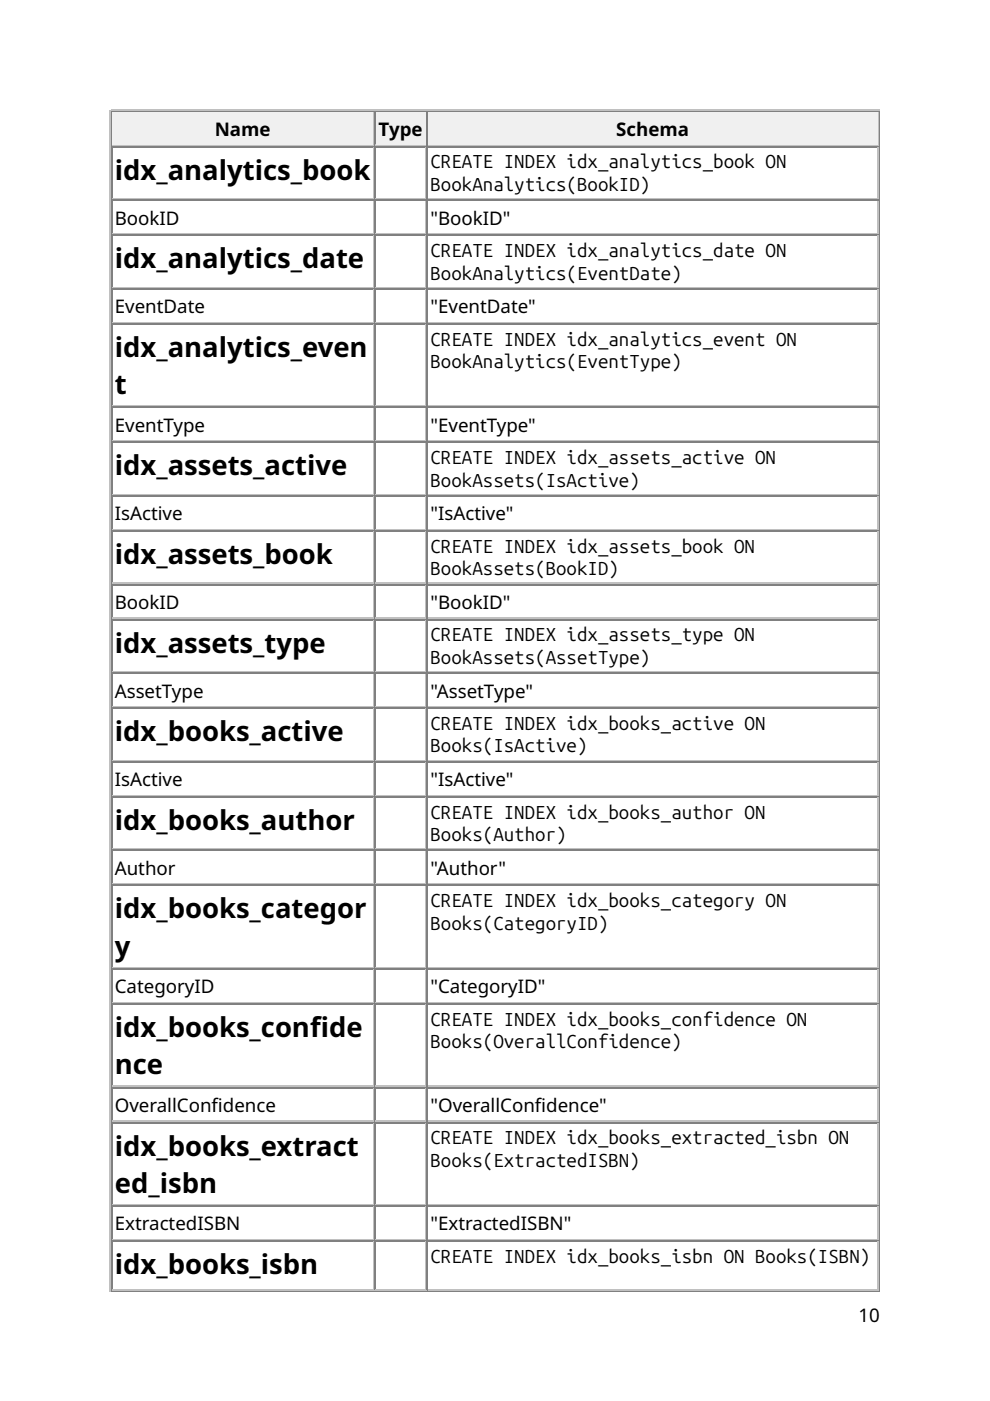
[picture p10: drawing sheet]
<svg xmlns="http://www.w3.org/2000/svg" width="210mm" height="297mm" viewBox="0 0 210 297" stroke-linecap="round" stroke-linejoin="round" font-family="sans-serif">
<defs><g id="words">
<g font-size="5.8">
<text x="24.3" y="38.1">idx_analytics_book</text>
<text x="24.3" y="56.9">idx_analytics_date</text>
<text x="24.3" y="75.7">idx_analytics_even</text>
<text x="24.3" y="83.6">t</text>
<text x="24.3" y="100.8">idx_assets_active</text>
<text x="24.3" y="119.6">idx_assets_book</text>
<text x="24.3" y="138.4">idx_assets_type</text>
<text x="24.3" y="157.2">idx_books_active</text>
<text x="24.3" y="175.9">idx_books_author</text>
<text x="24.3" y="194.7">idx_books_categor</text>
<text x="24.3" y="202.7">y</text>
<text x="24.3" y="219.9">idx_books_confde</text>
<text x="65.7" y="219.9">i</text>
<text x="24.3" y="227.8">nce</text>
<text x="24.3" y="245">idx_books_extract</text>
<text x="24.3" y="252.9">ed_isbn</text>
<text x="24.3" y="270.1">idx_books_isbn</text>
</g>
<g font-size="4">
<text x="45.5" y="28.8">Name</text>
<text x="80.3" y="28.8">Type</text>
<text x="130.6" y="28.8">Schema</text>
<text x="91.3" y="35.7">CREATE INDEX idx_analytics_book ON</text>
<text x="91.3" y="40.5">BookAnalytics(BookID)</text>
<text x="24.3" y="47.6">BookID</text>
<text x="91.3" y="47.6">&quot;BookID&quot;</text>
<text x="91.3" y="54.5">CREATE INDEX idx_analytics_date ON</text>
<text x="91.3" y="59.3">BookAnalytics(EventDate)</text>
<text x="24.3" y="66.4">EventDate</text>
<text x="91.3" y="66.4">&quot;EventDate&quot;</text>
<text x="91.3" y="73.3">CREATE INDEX idx_analytics_event ON</text>
<text x="91.3" y="78.1">BookAnalytics(EventType)</text>
<text x="24.3" y="91.5">EventType</text>
<text x="91.3" y="91.5">&quot;EventType&quot;</text>
<text x="91.3" y="98.4">CREATE INDEX idx_assets_active ON</text>
<text x="91.3" y="103.2">BookAssets(IsActive)</text>
<text x="24.3" y="110.3">IsActive</text>
<text x="91.3" y="110.3">&quot;IsActive&quot;</text>
<text x="91.3" y="117.2">CREATE INDEX idx_assets_book ON</text>
<text x="91.3" y="122">BookAssets(BookID)</text>
<text x="24.3" y="129.1">BookID</text>
<text x="91.3" y="129.1">&quot;BookID&quot;</text>
<text x="91.3" y="136">CREATE INDEX idx_assets_type ON</text>
<text x="91.3" y="140.8">BookAssets(AssetType)</text>
<text x="24.3" y="147.9">AssetType</text>
<text x="91.3" y="147.9">&quot;AssetType&quot;</text>
<text x="91.3" y="154.8">CREATE INDEX idx_books_active ON</text>
<text x="91.3" y="159.5">Books(IsActive)</text>
<text x="24.3" y="166.7">IsActive</text>
<text x="91.3" y="166.7">&quot;IsActive&quot;</text>
<text x="91.3" y="173.6">CREATE INDEX idx_books_author ON</text>
<text x="91.3" y="178.3">Books(Author)</text>
<text x="24.3" y="185.5">Author</text>
<text x="91.3" y="185.5">&quot;Author&quot;</text>
<text x="91.3" y="192.4">CREATE INDEX idx_books_category ON</text>
<text x="91.3" y="197.1">Books(CategoryID)</text>
<text x="24.3" y="210.6">CategoryID</text>
<text x="91.3" y="210.6">&quot;CategoryID&quot;</text>
<text x="91.3" y="217.5">CREATE INDEX idx_books_confidence ON</text>
<text x="91.3" y="222.2">Books(OverallConfidence)</text>
<text x="24.3" y="235.7">OverallConfdence</text>
<text x="44.9" y="235.7">i</text>
<text x="91.3" y="235.7">&quot;OverallConfdence&quot;</text>
<text x="113.4" y="235.7">i</text>
<text x="91.3" y="242.6">CREATE INDEX idx_books_extracted_isbn ON</text>
<text x="91.3" y="247.4">Books(ExtractedISBN)</text>
<text x="24.3" y="260.9">ExtractedISBN</text>
<text x="91.3" y="260.9">&quot;ExtractedISBN&quot;</text>
<text x="91.3" y="267.8">CREATE INDEX idx_books_isbn ON Books(ISBN)</text>
<text x="182" y="280.2">10</text>
</g>
</g></defs>
<path d="M23.4 23.3v250.5M23.5 23.4h163M23.8 30.8h55.6M79.2 23.8v6.9" fill="none" stroke="#c0c0c0" stroke-width=".26"/>
<path d="M23.7 23.5v7.5M23.8 23.7h55.6M186.4 23.5v250.1M23.5 273.7h163" fill="none" stroke="#808080" stroke-width=".26"/>
<g fill="#f0f0f0">
<path d="M23.8 23.8h55.3v6.9h-55.3z"/>
<path d="M45.5 24.3h11.9v5.9h-11.9z"/>
</g>
<path d="M79.5 23.5v7.5M79.6 23.7h10.9" fill="none" stroke="#808080" stroke-width=".26"/>
<path d="M79.6 30.8h10.9M90.4 23.8v6.9" fill="none" stroke="#c0c0c0" stroke-width=".26"/>
<g fill="#f0f0f0">
<path d="M79.6 23.8h10.6v6.9h-10.6z"/>
<path d="M80.2 24.3h9.5v5.9h-9.5z"/>
</g>
<path d="M90.6 23.5v7.5M90.8 23.7h95.5" fill="none" stroke="#808080" stroke-width=".26"/>
<path d="M90.8 30.8h95.5M186.1 23.8v6.9" fill="none" stroke="#c0c0c0" stroke-width=".26"/>
<g fill="#f0f0f0">
<path d="M90.8 23.8h95.2v6.9h-95.2z"/>
<path d="M130.4 24.3h15.9v5.9h-15.9z"/>
</g>
<g fill="none" stroke="#808080" stroke-width=".26">
<path d="M23.7 31v242.6M23.8 31.1h55.6M79.5 31v242.6M79.6 31.1h10.9M90.6 31v242.6M90.8 31.1h95.5M23.8 42.5h55.6M23.8 49.9h55.6M79.6 42.5h10.9M79.6 49.9h10.9M90.8 42.5h95.5M90.8 49.9h95.5"/>
<path d="M23.8 61.3h55.6M23.8 68.7h55.6M79.6 61.3h10.9M79.6 68.7h10.9M90.8 61.3h95.5M90.8 68.7h95.5M23.8 86.4h55.6M23.8 93.8h55.6M79.6 86.4h10.9M79.6 93.8h10.9M90.8 86.4h95.5M90.8 93.8h95.5"/>
<path d="M23.8 105.2h55.6M23.8 112.6h55.6M79.6 105.2h10.9M79.6 112.6h10.9M90.8 105.2h95.5M90.8 112.6h95.5M23.8 124h55.6M23.8 131.4h55.6M79.6 124h10.9M79.6 131.4h10.9M90.8 124h95.5M90.8 131.4h95.5"/>
<path d="M23.8 142.7h55.6M23.8 150.2h55.6M79.6 142.7h10.9M79.6 150.2h10.9M90.8 142.7h95.5M90.8 150.2h95.5M23.8 161.5h55.6M23.8 168.9h55.6M79.6 161.5h10.9M79.6 168.9h10.9M90.8 161.5h95.5M90.8 168.9h95.5"/>
<path d="M23.8 180.3h55.6M23.8 187.7h55.6M79.6 180.3h10.9M79.6 187.7h10.9M90.8 180.3h95.5M90.8 187.7h95.5M23.8 205.4h55.6M23.8 212.9h55.6M79.6 205.4h10.9M79.6 212.9h10.9M90.8 205.4h95.5M90.8 212.9h95.5"/>
<path d="M23.8 230.6h55.6M23.8 238h55.6M79.6 230.6h10.9M79.6 238h10.9M90.8 230.6h95.5M90.8 238h95.5M23.8 255.7h55.6M79.6 255.7h10.9M90.8 255.7h95.5M23.8 263.1h55.6M79.6 263.1h10.9M90.8 263.1h95.5"/>
</g>
<g fill="none" stroke="#c0c0c0" stroke-width=".26">
<path d="M79.2 31.2v10.9M90.4 31.2v10.9M186.1 31.2v10.9M23.8 42.2h55.6M23.8 49.6h55.6M79.2 42.6v6.9M79.2 50v10.9M79.6 42.2h10.9M79.6 49.6h10.9M90.4 42.6v6.9M90.4 50v10.9M90.8 42.2h95.5"/>
<path d="M90.8 49.6h95.5M186.1 42.6v6.9M186.1 50v10.9M23.8 61h55.6M23.8 68.4h55.6M79.2 61.4v6.9M79.2 68.8v17.2M79.6 61h10.9M79.6 68.4h10.9M90.4 61.4v6.9M90.4 68.8v17.2M90.8 61h95.5"/>
<path d="M90.8 68.4h95.5M186.1 61.4v6.9M186.1 68.8v17.2M23.8 86.1h55.6M23.8 93.5h55.6M79.2 86.5v6.9M79.2 93.9v10.9M79.6 86.1h10.9M79.6 93.5h10.9M90.4 86.5v6.9M90.4 93.9v10.9M90.8 86.1h95.5"/>
<path d="M90.8 93.5h95.5M186.1 86.5v6.9M186.1 93.9v10.9M23.8 104.9h55.6M23.8 112.3h55.6M79.2 105.3v6.9M79.2 112.7v10.9M79.6 104.9h10.9M79.6 112.3h10.9M90.4 105.3v6.9M90.4 112.7v10.9M90.8 104.9h95.5"/>
<path d="M90.8 112.3h95.5M186.1 105.3v6.9M186.1 112.7v10.9M23.8 123.7h55.6M23.8 131.1h55.6M79.2 124.1v6.9M79.2 131.5v10.8M79.6 123.7h10.9M79.6 131.1h10.9M90.4 124.1v6.9M90.4 131.5v10.8M90.8 123.7h95.5"/>
<path d="M90.8 131.1h95.5M186.1 124.1v6.9M186.1 131.5v10.8M23.8 142.5h55.6M23.8 149.9h55.6M79.2 142.9v6.9M79.2 150.3v10.8M79.6 142.5h10.9M79.6 149.9h10.9M90.4 142.9v6.9M90.4 150.3v10.8M90.8 142.5h95.5"/>
<path d="M90.8 149.9h95.5M186.1 142.9v6.9M186.1 150.3v10.8M23.8 161.3h55.6M23.8 168.7h55.6M79.2 161.7v6.8M79.2 169.1v10.8M79.6 161.3h10.9M79.6 168.7h10.9M90.4 161.7v6.8M90.4 169.1v10.8M90.8 161.3h95.5"/>
<path d="M90.8 168.7h95.5M186.1 161.7v6.8M186.1 169.1v10.8M23.8 180h55.6M23.8 187.5h55.6M79.2 180.4v6.9M79.2 187.9v17.2M79.6 180h10.9M79.6 187.5h10.9M90.4 180.4v6.9M90.4 187.9v17.2M90.8 180h95.5"/>
<path d="M90.8 187.5h95.5M186.1 180.4v6.9M186.1 187.9v17.2M23.8 205.2h55.6M23.8 212.6h55.6M79.2 205.6v6.9M79.2 213v17.2M79.6 205.2h10.9M79.6 212.6h10.9M90.4 205.6v6.9M90.4 213v17.2M90.8 205.2h95.5"/>
<path d="M90.8 212.6h95.5M186.1 205.6v6.9M186.1 213v17.2M23.8 230.3h55.6M23.8 237.7h55.6M79.2 230.7v6.9M79.2 238.1v17.2M79.6 230.3h10.9M79.6 237.7h10.9M90.4 230.7v6.9M90.4 238.1v17.2M90.8 230.3h95.5"/>
<path d="M90.8 237.7h95.5M186.1 230.7v6.9M186.1 238.1v17.2M23.8 255.5h55.6M79.2 255.9v6.8M79.6 255.5h10.9M90.4 255.9v6.8M90.8 255.5h95.5M186.1 255.9v6.8M23.8 262.9h55.6M23.8 273.4h55.6M79.2 263.3v10"/>
<path d="M79.6 262.9h10.9M79.6 273.4h10.9M90.4 263.3v10M90.8 262.9h95.5M90.8 273.4h95.5M186.1 263.3v10"/>
</g>
<use href="#words"/>
</svg>
